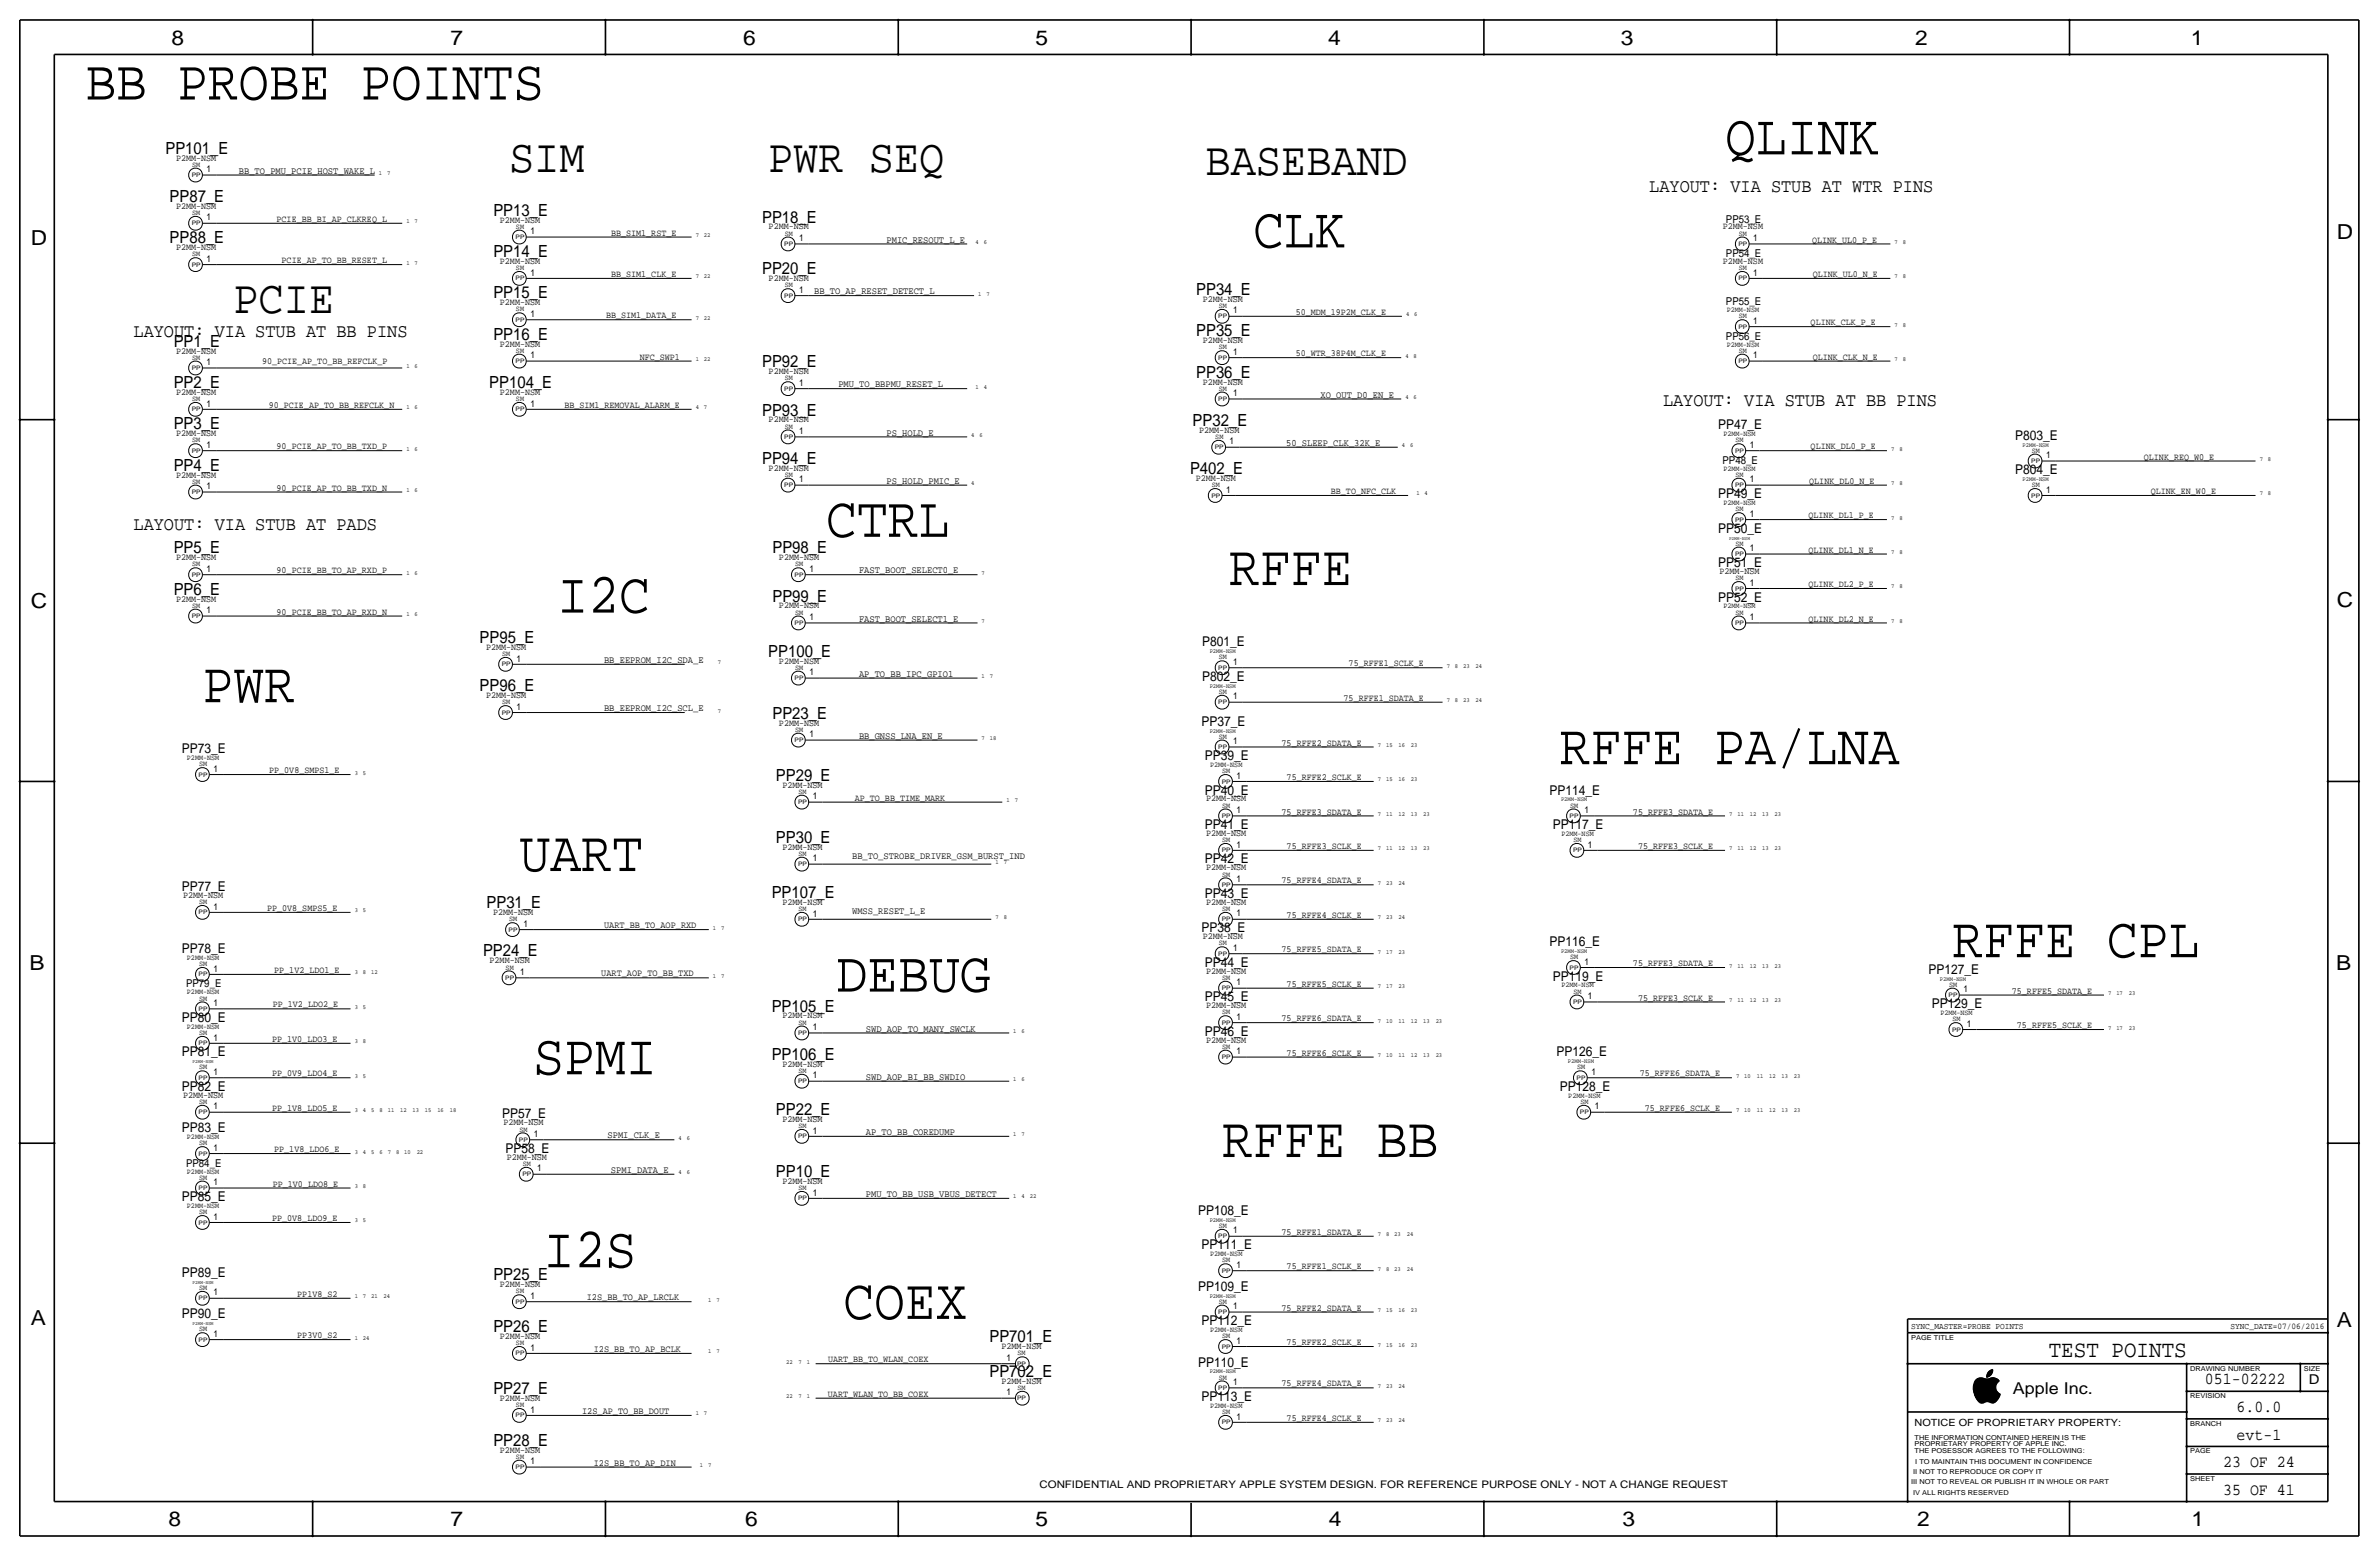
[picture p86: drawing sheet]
<svg xmlns="http://www.w3.org/2000/svg" width="877mm" height="574mm" viewBox="0 0 877 574" stroke-linecap="round" stroke-linejoin="round" font-family="sans-serif">
<defs><g id="words">
<g font-size="21.3">
<text x="636" y="56.9">QLINK</text>
<text x="462" y="91.2">CLK</text>
<text x="304.5" y="197.9">CTRL</text>
<text x="453.1" y="215.6">RFFE</text>
<text x="205.4" y="225.8">I2C</text>
<text x="74.6" y="258.8">PWR</text>
<text x="575" y="281.7">RFFE PA/LNA</text>
<text x="191.5" y="321.1">UART</text>
<text x="719.8" y="352.8">RFFE CPL</text>
<text x="308.3" y="365.5">DEBUG</text>
<text x="196.6" y="396">SPMI</text>
<text x="450.5" y="426.5">RFFE BB</text>
<text x="200.4" y="467.1">I2S</text>
<text x="310.9" y="486.1">COEX</text>
</g>
<text font-size="21.1" x="31.5" y="36.7">BB PROBE POINTS</text>
<g font-size="17.4">
<text x="187.7" y="63.2">SIM</text>
<text x="283.2" y="63.2">PWR SEQ</text>
<text x="444.4" y="64.5">BASEBAND</text>
<text x="86.1" y="115.3">PCIE</text>
</g>
<text font-size="8.6" x="755.3" y="500.1">TEST POINTS</text>
<g font-size="7.6">
<text x="63.2" y="16.5">8</text>
<text x="166.1" y="16.5">7</text>
<text x="274" y="16.5">6</text>
<text x="381.7" y="16.5">5</text>
<text x="489.7" y="16.5">4</text>
<text x="597.6" y="16.5">3</text>
<text x="706.1" y="16.5">2</text>
<text x="807.7" y="16.5">1</text>
<text x="861.5" y="88.1">D</text>
<text x="11.4" y="90.4">D</text>
<text x="11.4" y="224.3">C</text>
<text x="861.5" y="223.8">C</text>
<text x="10.8" y="357.6">B</text>
<text x="861.3" y="357.4">B</text>
<text x="11.3" y="488.4">A</text>
<text x="861.5" y="489.2">A</text>
<text x="62.2" y="562.6">8</text>
<text x="166" y="562.6">7</text>
<text x="274.8" y="562.6">6</text>
<text x="381.7" y="562.6">5</text>
<text x="489.9" y="562.6">4</text>
<text x="598.1" y="562.6">3</text>
<text x="706.8" y="562.6">2</text>
<text x="807.9" y="562.6">1</text>
</g>
<g font-size="7">
<text x="608" y="70.9">LAYOUT: VIA STUB AT WTR PINS</text>
<text x="49.2" y="124.2">LAYOUT: VIA STUB AT BB PINS</text>
<text x="613.1" y="149.6">LAYOUT: VIA STUB AT BB PINS</text>
<text x="49.2" y="195.3">LAYOUT: VIA STUB AT PADS</text>
</g>
<g font-size="6.2">
<text x="61" y="56.6">PP101_E</text>
<text x="62.5" y="74.4">PP87_E</text>
<text x="181.9" y="79.5">PP13_E</text>
<text x="280.9" y="82">PP18_E</text>
<text x="62.5" y="89.7">PP88_E</text>
<text x="181.9" y="94.7">PP14_E</text>
<text x="280.9" y="101.1">PP20_E</text>
<text x="181.9" y="110">PP15_E</text>
<text x="441" y="108.7">PP34_E</text>
<text x="181.9" y="125.2">PP16_E</text>
<text x="441" y="124">PP35_E</text>
<text x="64" y="127.8">PP1_E</text>
<text x="281" y="135.4">PP92_E</text>
<text x="64" y="143">PP2_E</text>
<text x="180.4" y="143">PP104_E</text>
<text x="441" y="139.2">PP36_E</text>
<text x="281" y="153.2">PP93_E</text>
<text x="64" y="158.2">PP3_E</text>
<text x="439.7" y="157">PP32_E</text>
<text x="64" y="173.5">PP4_E</text>
<text x="281" y="170.9">PP94_E</text>
<text x="438.7" y="174.8">P402_E</text>
<text x="64" y="204">PP5_E</text>
<text x="284.8" y="204">PP98_E</text>
<text x="64" y="219.2">PP6_E</text>
<text x="284.8" y="221.7">PP99_E</text>
<text x="176.8" y="237">PP95_E</text>
<text x="283.2" y="242.1">PP100_E</text>
<text x="176.8" y="254.8">PP96_E</text>
<text x="284.8" y="264.9">PP23_E</text>
<text x="286" y="287.8">PP29_E</text>
<text x="286" y="310.6">PP30_E</text>
<text x="179.3" y="334.8">PP31_E</text>
<text x="284.5" y="331">PP107_E</text>
<text x="178.1" y="352.6">PP24_E</text>
<text x="284.5" y="372.9">PP105_E</text>
<text x="284.5" y="390.7">PP106_E</text>
<text x="286" y="411">PP22_E</text>
<text x="286" y="433.8">PP10_E</text>
<text x="181.9" y="471.9">PP25_E</text>
<text x="181.9" y="491">PP26_E</text>
<text x="364.8" y="494.8">PP701_E</text>
<text x="364.8" y="507.5">PP702_E</text>
<text x="181.9" y="513.8">PP27_E</text>
<text x="812.9" y="510.3">051-02222</text>
<text x="824.6" y="520.4">6.0.0</text>
<text x="181.9" y="532.9">PP28_E</text>
<text x="824.6" y="530.6">evt-1</text>
<text x="819.6" y="540.8">23 OF 24</text>
<text x="819.6" y="550.9">35 OF 41</text>
</g>
<text font-size="6" x="742.1" y="513.9">Apple Inc.</text>
<g font-size="5">
<text x="633.4" y="158.2">PP47_E</text>
<text x="742.9" y="162.1">P803_E</text>
<text x="742.9" y="174.8">P804_E</text>
<text x="633.4" y="183.6">PP49_E</text>
<text x="633.4" y="196.3">PP50_E</text>
<text x="633.4" y="209">PP51_E</text>
<text x="633.4" y="221.7">PP52_E</text>
<text x="443.2" y="238.3">P801_E</text>
<text x="443.2" y="251">P802_E</text>
<text x="442.9" y="267.5">PP37_E</text>
<text x="67" y="277.6">PP73_E</text>
<text x="444.2" y="280.2">PP39_E</text>
<text x="444.2" y="292.9">PP40_E</text>
<text x="571.2" y="292.9">PP114_E</text>
<text x="444.2" y="305.6">PP41_E</text>
<text x="572.5" y="305.6">PP117_E</text>
<text x="444.2" y="318.2">PP42_E</text>
<text x="67" y="328.4">PP77_E</text>
<text x="444.2" y="330.9">PP43_E</text>
<text x="442.9" y="343.7">PP38_E</text>
<text x="67" y="351.3">PP78_E</text>
<text x="571.2" y="348.7">PP116_E</text>
<text x="444.2" y="356.4">PP44_E</text>
<text x="710.9" y="358.9">PP127_E</text>
<text x="572.5" y="361.4">PP119_E</text>
<text x="444.2" y="369.1">PP45_E</text>
<text x="712.2" y="371.6">PP129_E</text>
<text x="67" y="376.7">PP80_E</text>
<text x="444.2" y="381.8">PP46_E</text>
<text x="67" y="389.4">PP81_E</text>
<text x="573.8" y="389.4">PP126_E</text>
<text x="67" y="402.1">PP82_E</text>
<text x="575.1" y="402.1">PP128_E</text>
<text x="185.1" y="412.2">PP57_E</text>
<text x="67" y="417.3">PP83_E</text>
<text x="186.4" y="424.9">PP58_E</text>
<text x="67" y="442.7">PP85_E</text>
<text x="441.7" y="447.8">PP108_E</text>
<text x="443" y="460.5">PP111_E</text>
<text x="67" y="470.7">PP89_E</text>
<text x="441.7" y="475.8">PP109_E</text>
<text x="67" y="485.9">PP90_E</text>
<text x="443" y="488.5">PP112_E</text>
<text x="441.7" y="503.7">PP110_E</text>
<text x="851.2" y="510.3">D</text>
<text x="443" y="516.4">PP113_E</text>
</g>
<g font-size="4">
<text x="636.3" y="82">PP53_E</text>
<text x="636.3" y="94.7">PP54_E</text>
<text x="636.3" y="112.5">PP55_E</text>
<text x="636.3" y="125.2">PP56_E</text>
<text x="635" y="170.9">PP48_E</text>
<text x="68.6" y="364">PP79_E</text>
<text x="68.6" y="430">PP84_E</text>
</g>
<text font-size="3.8" x="383.2" y="548.4">CONFIDENTIAL AND PROPRIETARY APPLE SYSTEM DESIGN. FOR REFERENCE PURPOSE ONLY - NOT A CHANGE REQUEST</text>
<text font-size="3.7" x="705.8" y="525.5">NOTICE OF PROPRIETARY PROPERTY:</text>
<g font-size="3.6">
<text x="88.1" y="64">BB_TO_PMU_PCIE_HOST_WAKE_L</text>
<text x="326.8" y="89.4">PMIC_RESOUT_L_E</text>
<text x="300.2" y="108.5">BB_TO_AP_RESET_DETECT_L</text>
<text x="309.1" y="142.7">PMU_TO_BBPMU_RESET_L</text>
<text x="486.9" y="146.6">XO_OUT_D0_EN_E</text>
<text x="326.8" y="160.5">PS_HOLD_E</text>
<text x="474.2" y="164.3">50_SLEEP_CLK_32K_E</text>
<text x="326.8" y="178.3">PS_HOLD_PMIC_E</text>
<text x="316.7" y="211.3">FAST_BOOT_SELECT0_E</text>
<text x="316.7" y="229.1">FAST_BOOT_SELECT1_E</text>
<text x="222.7" y="244.3">BB_EEPROM_I2C_SDA_E</text>
<text x="316.7" y="249.4">AP_TO_BB_IPC_GPIO1</text>
<text x="222.7" y="262.1">BB_EEPROM_I2C_SCL_E</text>
<text x="316.7" y="272.3">BB_GNSS_LNA_EN_E</text>
<text x="314.1" y="316.7">BB_TO_STROBE_DRIVER_GSM_BURST_IND</text>
<text x="314.1" y="337.1">WMSS_RESET_L_E</text>
<text x="319.2" y="380.2">SWD_AOP_TO_MANY_SWCLK</text>
<text x="319.2" y="398">SWD_AOP_BI_BB_SWDIO</text>
<text x="224" y="419.6">SPMI_CLK_E</text>
<text x="319.2" y="418.3">AP_TO_BB_COREDUMP</text>
<text x="225.2" y="432.3">SPMI_DATA_E</text>
<text x="319.2" y="441.2">PMU_TO_BB_USB_VBUS_DETECT</text>
</g>
<g font-size="3.5">
<text x="64.9" y="59.2">P2MM-NSM</text>
<text x="76.1" y="63.5">1</text>
<text x="64.9" y="77">P2MM-NSM</text>
<text x="76.1" y="81.3">1</text>
<text x="102" y="81.8">PCIE_BB_BI_AP_CLKREQ_L</text>
<text x="184.3" y="82">P2MM-NSM</text>
<text x="195.5" y="86.3">1</text>
<text x="225.3" y="86.9">BB_SIM1_RST_E</text>
<text x="283.4" y="84.6">P2MM-NSM</text>
<text x="294.6" y="88.9">1</text>
<text x="635.2" y="84.6">P2MM-NSM</text>
<text x="646.4" y="88.9">1</text>
<text x="668" y="89.4">QLINK_UL0_P_E</text>
<text x="64.9" y="92.2">P2MM-NSM</text>
<text x="76.1" y="96.5">1</text>
<text x="103.8" y="97">PCIE_AP_TO_BB_RESET_L</text>
<text x="184.3" y="97.3">P2MM-NSM</text>
<text x="195.5" y="101.6">1</text>
<text x="635.2" y="97.3">P2MM-NSM</text>
<text x="646.4" y="101.6">1</text>
<text x="225.3" y="102.1">BB_SIM1_CLK_E</text>
<text x="283.4" y="103.6">P2MM-NSM</text>
<text x="294.6" y="107.9">1</text>
<text x="668.3" y="102.1">QLINK_UL0_N_E</text>
<text x="184.3" y="112.5">P2MM-NSM</text>
<text x="443.4" y="111.3">P2MM-NSM</text>
<text x="195.5" y="116.8">1</text>
<text x="223.5" y="117.3">BB_SIM1_DATA_E</text>
<text x="454.6" y="115.6">1</text>
<text x="477.7" y="116.1">50_MDM_19P2M_CLK_E</text>
<text x="646.4" y="119.4">1</text>
<text x="667.5" y="119.9">QLINK_CLK_P_E</text>
<text x="64.9" y="130.3">P2MM-NSM</text>
<text x="184.3" y="127.8">P2MM-NSM</text>
<text x="443.4" y="126.5">P2MM-NSM</text>
<text x="454.6" y="130.8">1</text>
<text x="477.7" y="131.3">50_WTR_38P4M_CLK_E</text>
<text x="76.1" y="134.6">1</text>
<text x="96.6" y="134.2">90_PCIE_AP_TO_BB_REFCLK_P</text>
<text x="195.5" y="132.1">1</text>
<text x="235.8" y="132.6">NFC_SWP1</text>
<text x="283.4" y="137.9">P2MM-NSM</text>
<text x="646.4" y="132.1">1</text>
<text x="668.3" y="132.6">QLINK_CLK_N_E</text>
<text x="294.6" y="142.2">1</text>
<text x="443.4" y="141.7">P2MM-NSM</text>
<text x="64.9" y="145.5">P2MM-NSM</text>
<text x="76.1" y="149.8">1</text>
<text x="184.3" y="145.5">P2MM-NSM</text>
<text x="195.5" y="149.9">1</text>
<text x="454.6" y="146">1</text>
<text x="99.1" y="150.4">90_PCIE_AP_TO_BB_REFCLK_N</text>
<text x="208.1" y="150.4">BB_SIM1_REMOVAL_ALARM_E</text>
<text x="283.4" y="155.7">P2MM-NSM</text>
<text x="64.9" y="160.8">P2MM-NSM</text>
<text x="294.6" y="160">1</text>
<text x="442.1" y="159.5">P2MM-NSM</text>
<text x="76.1" y="165.1">1</text>
<text x="102" y="165.6">90_PCIE_AP_TO_BB_TXD_P</text>
<text x="453.3" y="163.8">1</text>
<text x="645.1" y="165.1">1</text>
<text x="667.5" y="165.6">QLINK_DL0_P_E</text>
<text x="283.4" y="173.5">P2MM-NSM</text>
<text x="754.3" y="168.9">1</text>
<text x="790.4" y="169.4">QLINK_REQ_W0_E</text>
<text x="64.9" y="176">P2MM-NSM</text>
<text x="294.6" y="177.8">1</text>
<text x="440.9" y="177.3">P2MM-NSM</text>
<text x="645.1" y="177.8">1</text>
<text x="667" y="178.3">QLINK_DL0_N_E</text>
<text x="76.1" y="180.3">1</text>
<text x="102" y="180.8">90_PCIE_AP_TO_BB_TXD_N</text>
<text x="452.1" y="181.6">1</text>
<text x="490.7" y="182.1">BB_TO_NFC_CLK</text>
<text x="754.3" y="181.6">1</text>
<text x="792.9" y="182.1">QLINK_EN_W0_E</text>
<text x="645.1" y="190.5">1</text>
<text x="666.8" y="191">QLINK_DL1_P_E</text>
<text x="645.1" y="203.2">1</text>
<text x="666.8" y="203.7">QLINK_DL1_N_E</text>
<text x="64.9" y="206.5">P2MM-NSM</text>
<text x="287.2" y="206.5">P2MM-NSM</text>
<text x="76.1" y="210.8">1</text>
<text x="102" y="211.3">90_PCIE_BB_TO_AP_RXD_P</text>
<text x="298.4" y="210.8">1</text>
<text x="633.9" y="211.6">P2MM-NSM</text>
<text x="645.1" y="215.9">1</text>
<text x="64.9" y="221.7">P2MM-NSM</text>
<text x="666.8" y="216.4">QLINK_DL2_P_E</text>
<text x="76.1" y="226">1</text>
<text x="102" y="226.6">90_PCIE_BB_TO_AP_RXD_N</text>
<text x="287.2" y="224.3">P2MM-NSM</text>
<text x="298.4" y="228.6">1</text>
<text x="645.1" y="228.6">1</text>
<text x="666.8" y="229.1">QLINK_DL2_N_E</text>
<text x="179.2" y="239.5">P2MM-NSM</text>
<text x="190.4" y="243.8">1</text>
<text x="287.2" y="244.6">P2MM-NSM</text>
<text x="454.6" y="245.1">1</text>
<text x="497.2" y="245.6">75_RFFE1_SCLK_E</text>
<text x="298.4" y="248.9">1</text>
<text x="179.2" y="257.3">P2MM-NSM</text>
<text x="454.6" y="257.8">1</text>
<text x="190.4" y="261.6">1</text>
<text x="495.4" y="258.3">75_RFFE1_SDATA_E</text>
<text x="287.2" y="267.5">P2MM-NSM</text>
<text x="298.4" y="271.8">1</text>
<text x="454.6" y="274.3">1</text>
<text x="472.5" y="274.8">75_RFFE2_SDATA_E</text>
<text x="78.7" y="284.5">1</text>
<text x="99.3" y="285">PP_0V8_SMPS1_E</text>
<text x="455.9" y="287">1</text>
<text x="474.3" y="287.5">75_RFFE2_SCLK_E</text>
<text x="288.5" y="290.3">P2MM-NSM</text>
<text x="299.7" y="294.6">1</text>
<text x="315.2" y="295.1">AP_TO_BB_TIME_MARK</text>
<text x="444.7" y="295.4">P2MM-NSM</text>
<text x="455.9" y="299.7">1</text>
<text x="584.1" y="299.7">1</text>
<text x="472.5" y="300.2">75_RFFE3_SDATA_E</text>
<text x="602" y="300.2">75_RFFE3_SDATA_E</text>
<text x="444.7" y="308.1">P2MM-NSM</text>
<text x="288.5" y="313.2">P2MM-NSM</text>
<text x="299.7" y="317.5">1</text>
<text x="455.9" y="312.4">1</text>
<text x="474.3" y="312.9">75_RFFE3_SCLK_E</text>
<text x="585.4" y="312.4">1</text>
<text x="603.9" y="312.9">75_RFFE3_SCLK_E</text>
<text x="444.7" y="320.8">P2MM-NSM</text>
<text x="455.9" y="325.1">1</text>
<text x="472.5" y="325.6">75_RFFE4_SDATA_E</text>
<text x="67.5" y="331">P2MM-NSM</text>
<text x="78.7" y="335.3">1</text>
<text x="98.5" y="335.8">PP_0V8_SMPS5_E</text>
<text x="288.5" y="333.5">P2MM-NSM</text>
<text x="444.7" y="333.5">P2MM-NSM</text>
<text x="181.8" y="337.3">P2MM-NSM</text>
<text x="193" y="341.6">1</text>
<text x="299.7" y="337.8">1</text>
<text x="455.9" y="337.8">1</text>
<text x="474.3" y="338.3">75_RFFE4_SCLK_E</text>
<text x="222.7" y="342.1">UART_BB_TO_AOP_RXD</text>
<text x="443.4" y="346.2">P2MM-NSM</text>
<text x="454.6" y="350.5">1</text>
<text x="472.5" y="351">75_RFFE5_SDATA_E</text>
<text x="78.7" y="358.1">1</text>
<text x="101.1" y="358.6">PP_1V2_LDO1_E</text>
<text x="180.5" y="355.1">P2MM-NSM</text>
<text x="191.7" y="359.4">1</text>
<text x="221.7" y="359.9">UART_AOP_TO_BB_TXD</text>
<text x="444.7" y="358.9">P2MM-NSM</text>
<text x="584.1" y="355.6">1</text>
<text x="602" y="356.1">75_RFFE3_SDATA_E</text>
<text x="455.9" y="363.2">1</text>
<text x="474.3" y="363.7">75_RFFE5_SCLK_E</text>
<text x="723.8" y="365.8">1</text>
<text x="78.7" y="370.8">1</text>
<text x="100.6" y="371.3">PP_1V2_LDO2_E</text>
<text x="444.7" y="371.6">P2MM-NSM</text>
<text x="585.4" y="368.3">1</text>
<text x="603.9" y="368.8">75_RFFE3_SCLK_E</text>
<text x="741.7" y="366.3">75_RFFE5_SDATA_E</text>
<text x="288.5" y="375.4">P2MM-NSM</text>
<text x="455.9" y="375.9">1</text>
<text x="472.5" y="376.4">75_RFFE6_SDATA_E</text>
<text x="78.7" y="383.5">1</text>
<text x="299.7" y="379.7">1</text>
<text x="725.1" y="378.5">1</text>
<text x="743.6" y="379">75_RFFE5_SCLK_E</text>
<text x="100.3" y="384">PP_1V0_LDO3_E</text>
<text x="444.7" y="384.3">P2MM-NSM</text>
<text x="455.9" y="388.6">1</text>
<text x="474.3" y="389.1">75_RFFE6_SCLK_E</text>
<text x="288.5" y="393.2">P2MM-NSM</text>
<text x="78.7" y="396.2">1</text>
<text x="100.3" y="396.7">PP_0V9_LDO4_E</text>
<text x="299.7" y="397.5">1</text>
<text x="586.7" y="396.2">1</text>
<text x="604.6" y="396.7">75_RFFE6_SDATA_E</text>
<text x="67.5" y="404.6">P2MM-NSM</text>
<text x="78.7" y="408.9">1</text>
<text x="100.3" y="409.4">PP_1V8_LDO5_E</text>
<text x="288.5" y="413.5">P2MM-NSM</text>
<text x="588" y="408.9">1</text>
<text x="606.4" y="409.4">75_RFFE6_SCLK_E</text>
<text x="185.6" y="414.8">P2MM-NSM</text>
<text x="196.8" y="419.1">1</text>
<text x="299.7" y="417.8">1</text>
<text x="78.7" y="424.2">1</text>
<text x="101.1" y="424.7">PP_1V8_LDO6_E</text>
<text x="186.9" y="427.5">P2MM-NSM</text>
<text x="198.1" y="431.8">1</text>
<text x="78.7" y="436.9">1</text>
<text x="100.6" y="437.4">PP_1V0_LDO8_E</text>
<text x="288.5" y="436.4">P2MM-NSM</text>
<text x="299.7" y="440.7">1</text>
<text x="78.7" y="449.6">1</text>
<text x="100.3" y="450.1">PP_0V8_LDO9_E</text>
<text x="454.6" y="454.7">1</text>
<text x="472.5" y="455.2">75_RFFE1_SDATA_E</text>
<text x="455.9" y="467.4">1</text>
<text x="474.3" y="467.9">75_RFFE1_SCLK_E</text>
<text x="78.7" y="477.5">1</text>
<text x="109.6" y="478">PP1V8_S2</text>
<text x="184.3" y="474.5">P2MM-NSM</text>
<text x="195.5" y="478.8">1</text>
<text x="216.4" y="479.3">I2S_BB_TO_AP_LRCLK</text>
<text x="454.6" y="482.6">1</text>
<text x="472.5" y="483.1">75_RFFE2_SDATA_E</text>
<text x="78.7" y="492.8">1</text>
<text x="109.6" y="493.3">PP3V0_S2</text>
<text x="184.3" y="493.5">P2MM-NSM</text>
<text x="195.5" y="497.8">1</text>
<text x="369.2" y="497.3">P2MM-NSM</text>
<text x="455.9" y="495.3">1</text>
<text x="474.3" y="495.8">75_RFFE2_SCLK_E</text>
<text x="218.9" y="498.3">I2S_BB_TO_AP_BCLK</text>
<text x="305.3" y="502.2">UART_BB_TO_WLAN_COEX</text>
<text x="371.1" y="501.6">1</text>
<text x="305.2" y="514.8">UART_WLAN_TO_BB_COEX</text>
<text x="369.2" y="510">P2MM-NSM</text>
<text x="371.1" y="514.3">1</text>
<text x="454.6" y="510.5">1</text>
<text x="472.5" y="511">75_RFFE4_SDATA_E</text>
<text x="184.3" y="516.4">P2MM-NSM</text>
<text x="195.5" y="520.7">1</text>
<text x="214.6" y="521.1">I2S_AP_TO_BB_DOUT</text>
<text x="455.9" y="523.2">1</text>
<text x="474.3" y="523.7">75_RFFE4_SCLK_E</text>
<text x="184.3" y="535.4">P2MM-NSM</text>
<text x="195.5" y="539.7">1</text>
<text x="218.9" y="540.3">I2S_BB_TO_AP_DIN</text>
</g>
<g font-size="3.2">
<text x="704.5" y="490">SYNC_MASTER=PROBE POINTS</text>
<text x="822.3" y="490">SYNC_DATE=07/06/2016</text>
</g>
<g font-size="2.8">
<text x="70.9" y="61.5">SM</text>
<text x="70.9" y="79.2">SM</text>
<text x="190.2" y="84.3">SM</text>
<text x="289.3" y="86.9">SM</text>
<text x="641.1" y="86.9">SM</text>
<text x="70.9" y="94.5">SM</text>
<text x="190.2" y="99.6">SM</text>
<text x="641.1" y="99.6">SM</text>
<text x="289.3" y="105.9">SM</text>
<text x="449.3" y="113.5">SM</text>
<text x="190.2" y="114.8">SM</text>
<text x="636.6" y="115.1">P2MM-NSM</text>
<text x="641.1" y="117.3">SM</text>
<text x="190.2" y="130">SM</text>
<text x="449.3" y="128.8">SM</text>
<text x="636.6" y="127.8">P2MM-NSM</text>
<text x="641.1" y="130">SM</text>
<text x="70.9" y="132.6">SM</text>
<text x="289.3" y="140.2">SM</text>
<text x="70.9" y="147.8">SM</text>
<text x="190.2" y="147.8">SM</text>
<text x="449.3" y="144">SM</text>
<text x="289.3" y="158">SM</text>
<text x="448" y="161.8">SM</text>
<text x="635.3" y="160.8">P2MM-NSM</text>
<text x="70.9" y="163.1">SM</text>
<text x="639.8" y="163.1">SM</text>
<text x="749" y="166.9">SM</text>
<text x="635.3" y="173.5">P2MM-NSM</text>
<text x="70.9" y="178.3">SM</text>
<text x="289.3" y="175.8">SM</text>
<text x="446.8" y="179.6">SM</text>
<text x="639.8" y="175.8">SM</text>
<text x="749" y="179.6">SM</text>
<text x="635.3" y="186.2">P2MM-NSM</text>
<text x="639.8" y="188.5">SM</text>
<text x="639.8" y="201.2">SM</text>
<text x="70.9" y="208.8">SM</text>
<text x="293.1" y="208.8">SM</text>
<text x="639.8" y="213.9">SM</text>
<text x="70.9" y="224">SM</text>
<text x="293.1" y="226.6">SM</text>
<text x="635.3" y="224.3">P2MM-NSM</text>
<text x="639.8" y="226.6">SM</text>
<text x="185.2" y="241.8">SM</text>
<text x="449.3" y="243.1">SM</text>
<text x="293.1" y="246.9">SM</text>
<text x="449.3" y="255.8">SM</text>
<text x="185.2" y="259.6">SM</text>
<text x="293.1" y="269.7">SM</text>
<text x="449.3" y="272.3">SM</text>
<text x="68.9" y="280.2">P2MM-NSM</text>
<text x="73.4" y="282.4">SM</text>
<text x="446.1" y="282.7">P2MM-NSM</text>
<text x="450.6" y="285">SM</text>
<text x="294.4" y="292.6">SM</text>
<text x="450.6" y="297.7">SM</text>
<text x="578.9" y="297.7">SM</text>
<text x="450.6" y="310.4">SM</text>
<text x="575.7" y="308.1">P2MM-NSM</text>
<text x="580.1" y="310.4">SM</text>
<text x="294.4" y="315.5">SM</text>
<text x="450.6" y="323.1">SM</text>
<text x="73.4" y="333.2">SM</text>
<text x="294.4" y="335.8">SM</text>
<text x="450.6" y="335.8">SM</text>
<text x="187.7" y="339.6">SM</text>
<text x="68.9" y="353.8">P2MM-NSM</text>
<text x="449.3" y="348.5">SM</text>
<text x="578.8" y="353.6">SM</text>
<text x="73.4" y="356.1">SM</text>
<text x="186.4" y="357.4">SM</text>
<text x="450.6" y="361.2">SM</text>
<text x="575.7" y="364">P2MM-NSM</text>
<text x="718.6" y="363.7">SM</text>
<text x="68.9" y="366.5">P2MM-NSM</text>
<text x="73.4" y="368.8">SM</text>
<text x="580.1" y="366.3">SM</text>
<text x="294.4" y="377.7">SM</text>
<text x="450.6" y="373.9">SM</text>
<text x="715.4" y="374.1">P2MM-NSM</text>
<text x="719.8" y="376.4">SM</text>
<text x="68.9" y="379.2">P2MM-NSM</text>
<text x="73.4" y="381.5">SM</text>
<text x="450.6" y="386.6">SM</text>
<text x="73.4" y="394.2">SM</text>
<text x="294.4" y="395.5">SM</text>
<text x="581.4" y="394.2">SM</text>
<text x="73.4" y="406.9">SM</text>
<text x="578.2" y="404.6">P2MM-NSM</text>
<text x="582.7" y="406.9">SM</text>
<text x="68.9" y="419.9">P2MM-NSM</text>
<text x="191.5" y="417.1">SM</text>
<text x="294.4" y="415.8">SM</text>
<text x="73.4" y="422.1">SM</text>
<text x="192.8" y="429.8">SM</text>
<text x="68.9" y="432.6">P2MM-NSM</text>
<text x="73.4" y="434.8">SM</text>
<text x="294.4" y="438.7">SM</text>
<text x="68.9" y="445.3">P2MM-NSM</text>
<text x="73.4" y="447.5">SM</text>
<text x="449.3" y="452.6">SM</text>
<text x="446.1" y="463">P2MM-NSM</text>
<text x="450.6" y="465.3">SM</text>
<text x="73.4" y="475.5">SM</text>
<text x="190.2" y="476.8">SM</text>
<text x="449.3" y="480.6">SM</text>
<text x="73.4" y="490.7">SM</text>
<text x="446.1" y="491">P2MM-NSM</text>
<text x="190.2" y="495.8">SM</text>
<text x="450.6" y="493.3">SM</text>
<text x="375.1" y="499.6">SM</text>
<text x="449.3" y="508.5">SM</text>
<text x="375.1" y="512.3">SM</text>
<text x="190.2" y="518.7">SM</text>
<text x="446.1" y="518.9">P2MM-NSM</text>
<text x="450.6" y="521.2">SM</text>
<text x="190.2" y="537.7">SM</text>
</g>
<g font-size="2.5">
<text x="704.5" y="493.8">PAGE TITLE</text>
<text x="807.4" y="505.2">DRAWING NUMBER</text>
<text x="849.3" y="505.2">SIZE</text>
<text x="807.4" y="515.4">REVISION</text>
<text x="807.4" y="525.5">BRANCH</text>
<text x="705.8" y="533.1">PROPRIETARY PROPERTY OF APPLE INC.</text>
<text x="705.8" y="530.6">THE INFORMATION CONTAINED HEREIN IS THE</text>
<text x="705.8" y="535.7">THE POSESSOR AGREES TO THE FOLLOWING:</text>
<text x="706.1" y="539.5">I TO MAINTAIN THIS DOCUMENT IN CONFIDENCE</text>
<text x="807.4" y="535.7">PAGE</text>
<text x="705.3" y="543.3">II NOT TO REPRODUCE OR COPY IT</text>
<text x="807.4" y="545.8">SHEET</text>
<text x="704.5" y="547.1">III NOT TO REVEAL OR PUBLISH IT IN WHOLE OR PART</text>
<text x="705.3" y="550.9">IV ALL RIGHTS RESERVED</text>
</g>
<g font-size="2.3">
<text x="70.7" y="65.3">PP</text>
<text x="139.6" y="64.5">1</text>
<text x="142.7" y="64.5">7</text>
<text x="70.7" y="83.1">PP</text>
<text x="149.8" y="82.3">1</text>
<text x="152.9" y="82.3">7</text>
<text x="190.1" y="88.1">PP</text>
<text x="256.5" y="87.4">7</text>
<text x="259.5" y="87.4">22</text>
<text x="359.6" y="89.9">4</text>
<text x="362.7" y="89.9">6</text>
<text x="698.4" y="89.9">7</text>
<text x="701.5" y="89.9">8</text>
<text x="289.1" y="90.7">PP</text>
<text x="640.9" y="90.7">PP</text>
<text x="70.7" y="98.3">PP</text>
<text x="149.8" y="97.5">1</text>
<text x="152.9" y="97.5">7</text>
<text x="190.1" y="103.4">PP</text>
<text x="256.5" y="102.6">7</text>
<text x="259.5" y="102.6">22</text>
<text x="640.9" y="103.4">PP</text>
<text x="698.4" y="102.6">7</text>
<text x="701.5" y="102.6">8</text>
<text x="289.1" y="109.7">PP</text>
<text x="360.6" y="109">1</text>
<text x="363.7" y="109">7</text>
<text x="190.1" y="118.6">PP</text>
<text x="256.5" y="117.9">7</text>
<text x="259.5" y="117.9">22</text>
<text x="449.1" y="117.3">PP</text>
<text x="518.4" y="116.6">4</text>
<text x="521.4" y="116.6">6</text>
<text x="640.9" y="121.2">PP</text>
<text x="698.4" y="120.4">7</text>
<text x="701.5" y="120.4">8</text>
<text x="518.1" y="131.8">4</text>
<text x="521.2" y="131.8">8</text>
<text x="70.7" y="136.4">PP</text>
<text x="149.8" y="135.6">1</text>
<text x="152.9" y="135.6">6</text>
<text x="190.1" y="133.9">PP</text>
<text x="256.5" y="133.1">1</text>
<text x="259.5" y="133.1">22</text>
<text x="449.1" y="132.6">PP</text>
<text x="640.9" y="133.9">PP</text>
<text x="698.4" y="133.1">7</text>
<text x="701.5" y="133.1">8</text>
<text x="359.6" y="143.3">1</text>
<text x="362.7" y="143.3">4</text>
<text x="289.1" y="144">PP</text>
<text x="449.1" y="147.8">PP</text>
<text x="518.1" y="147.1">4</text>
<text x="521.2" y="147.1">6</text>
<text x="70.7" y="151.6">PP</text>
<text x="149.8" y="150.9">1</text>
<text x="152.9" y="150.9">6</text>
<text x="190.1" y="151.6">PP</text>
<text x="256.5" y="150.9">4</text>
<text x="259.5" y="150.9">7</text>
<text x="289.1" y="161.8">PP</text>
<text x="358.1" y="161">4</text>
<text x="361.1" y="161">6</text>
<text x="70.7" y="166.9">PP</text>
<text x="149.8" y="166.1">1</text>
<text x="152.9" y="166.1">6</text>
<text x="447.9" y="165.6">PP</text>
<text x="516.8" y="164.8">4</text>
<text x="519.9" y="164.8">6</text>
<text x="639.6" y="166.9">PP</text>
<text x="697.2" y="166.1">7</text>
<text x="700.2" y="166.1">8</text>
<text x="745.7" y="164.6">P2MM-NSM</text>
<text x="748.9" y="170.7">PP</text>
<text x="833.1" y="169.9">7</text>
<text x="836.1" y="169.9">8</text>
<text x="289.1" y="179.6">PP</text>
<text x="358.1" y="178.8">4</text>
<text x="639.6" y="179.6">PP</text>
<text x="697.2" y="178.8">7</text>
<text x="700.2" y="178.8">8</text>
<text x="745.7" y="177.3">P2MM-NSM</text>
<text x="70.7" y="182.1">PP</text>
<text x="149.8" y="181.4">1</text>
<text x="152.9" y="181.4">6</text>
<text x="446.6" y="183.4">PP</text>
<text x="522.2" y="182.6">1</text>
<text x="525.2" y="182.6">4</text>
<text x="748.9" y="183.4">PP</text>
<text x="833.1" y="182.6">7</text>
<text x="836.1" y="182.6">8</text>
<text x="697.2" y="191.5">7</text>
<text x="700.2" y="191.5">8</text>
<text x="639.6" y="192.3">PP</text>
<text x="639.6" y="205">PP</text>
<text x="697.2" y="204.2">7</text>
<text x="700.2" y="204.2">8</text>
<text x="70.7" y="212.6">PP</text>
<text x="149.8" y="211.8">1</text>
<text x="152.9" y="211.8">6</text>
<text x="292.9" y="212.6">PP</text>
<text x="361.9" y="211.8">7</text>
<text x="639.6" y="217.7">PP</text>
<text x="697.2" y="216.9">7</text>
<text x="700.2" y="216.9">8</text>
<text x="70.7" y="227.8">PP</text>
<text x="149.8" y="227.1">1</text>
<text x="152.9" y="227.1">6</text>
<text x="292.9" y="230.4">PP</text>
<text x="361.9" y="229.6">7</text>
<text x="639.6" y="230.4">PP</text>
<text x="697.2" y="229.6">7</text>
<text x="700.2" y="229.6">8</text>
<text x="185" y="245.6">PP</text>
<text x="264.6" y="244.9">7</text>
<text x="446" y="240.8">P2MM-NSM</text>
<text x="292.9" y="250.7">PP</text>
<text x="361.9" y="249.9">1</text>
<text x="364.9" y="249.9">7</text>
<text x="449.1" y="246.9">PP</text>
<text x="533.3" y="246.1">7</text>
<text x="536.4" y="246.1">8</text>
<text x="539.4" y="246.1">23</text>
<text x="544" y="246.1">24</text>
<text x="446" y="253.5">P2MM-NSM</text>
<text x="185" y="263.4">PP</text>
<text x="264.6" y="262.6">7</text>
<text x="449.1" y="259.6">PP</text>
<text x="533.3" y="258.8">7</text>
<text x="536.4" y="258.8">8</text>
<text x="539.4" y="258.8">23</text>
<text x="544" y="258.8">24</text>
<text x="292.9" y="273.6">PP</text>
<text x="361.9" y="272.8">7</text>
<text x="364.9" y="272.8">18</text>
<text x="446" y="270">P2MM-NSM</text>
<text x="507.9" y="275.3">7</text>
<text x="511" y="275.3">15</text>
<text x="515.6" y="275.3">16</text>
<text x="520.1" y="275.3">23</text>
<text x="449.1" y="276.1">PP</text>
<text x="73.2" y="286.3">PP</text>
<text x="130.8" y="285.5">3</text>
<text x="133.8" y="285.5">5</text>
<text x="450.4" y="288.8">PP</text>
<text x="507.9" y="288">7</text>
<text x="511" y="288">15</text>
<text x="515.6" y="288">16</text>
<text x="520.1" y="288">23</text>
<text x="294.2" y="296.4">PP</text>
<text x="371" y="295.7">1</text>
<text x="374.1" y="295.7">7</text>
<text x="575.5" y="295.4">P2MM-NSM</text>
<text x="450.4" y="301.5">PP</text>
<text x="507.9" y="300.7">7</text>
<text x="511" y="300.7">11</text>
<text x="515.6" y="300.7">12</text>
<text x="520.1" y="300.7">13</text>
<text x="524.7" y="300.7">23</text>
<text x="578.7" y="301.5">PP</text>
<text x="637.5" y="300.7">7</text>
<text x="640.5" y="300.7">11</text>
<text x="645.1" y="300.7">12</text>
<text x="649.7" y="300.7">13</text>
<text x="654.3" y="300.7">23</text>
<text x="450.4" y="314.2">PP</text>
<text x="507.9" y="313.4">7</text>
<text x="511" y="313.4">11</text>
<text x="515.6" y="313.4">12</text>
<text x="520.1" y="313.4">13</text>
<text x="524.7" y="313.4">23</text>
<text x="580" y="314.2">PP</text>
<text x="637.5" y="313.4">7</text>
<text x="640.5" y="313.4">11</text>
<text x="645.1" y="313.4">12</text>
<text x="649.7" y="313.4">13</text>
<text x="654.3" y="313.4">23</text>
<text x="294.2" y="319.3">PP</text>
<text x="367" y="318.5">1</text>
<text x="370" y="318.5">7</text>
<text x="450.4" y="326.9">PP</text>
<text x="507.9" y="326.1">7</text>
<text x="511" y="326.1">23</text>
<text x="515.6" y="326.1">24</text>
<text x="73.2" y="337.1">PP</text>
<text x="130.8" y="336.3">3</text>
<text x="133.8" y="336.3">5</text>
<text x="294.2" y="339.6">PP</text>
<text x="367" y="338.8">7</text>
<text x="370" y="338.8">8</text>
<text x="450.4" y="339.6">PP</text>
<text x="507.9" y="338.8">7</text>
<text x="511" y="338.8">23</text>
<text x="515.6" y="338.8">24</text>
<text x="187.5" y="343.4">PP</text>
<text x="262.8" y="342.6">1</text>
<text x="265.9" y="342.6">7</text>
<text x="449.1" y="352.3">PP</text>
<text x="507.9" y="351.5">7</text>
<text x="511" y="351.5">17</text>
<text x="515.6" y="351.5">23</text>
<text x="575.5" y="351.3">P2MM-NSM</text>
<text x="73.2" y="359.9">PP</text>
<text x="130.8" y="359.2">3</text>
<text x="133.8" y="359.2">8</text>
<text x="136.9" y="359.2">12</text>
<text x="578.7" y="357.4">PP</text>
<text x="637.5" y="356.6">7</text>
<text x="640.5" y="356.6">11</text>
<text x="645.1" y="356.6">12</text>
<text x="649.7" y="356.6">13</text>
<text x="654.3" y="356.6">23</text>
<text x="186.3" y="361.2">PP</text>
<text x="262.8" y="360.4">1</text>
<text x="265.9" y="360.4">7</text>
<text x="450.4" y="365">PP</text>
<text x="507.9" y="364.2">7</text>
<text x="511" y="364.2">17</text>
<text x="515.6" y="364.2">23</text>
<text x="715.2" y="361.4">P2MM-NSM</text>
<text x="130.8" y="371.9">3</text>
<text x="133.8" y="371.9">5</text>
<text x="580" y="370.1">PP</text>
<text x="637.5" y="369.3">7</text>
<text x="640.5" y="369.3">11</text>
<text x="645.1" y="369.3">12</text>
<text x="649.7" y="369.3">13</text>
<text x="654.3" y="369.3">23</text>
<text x="718.4" y="367.5">PP</text>
<text x="777.2" y="366.8">7</text>
<text x="780.2" y="366.8">17</text>
<text x="784.8" y="366.8">23</text>
<text x="73.2" y="372.6">PP</text>
<text x="450.4" y="377.7">PP</text>
<text x="507.9" y="376.9">7</text>
<text x="511" y="376.9">10</text>
<text x="515.6" y="376.9">11</text>
<text x="520.1" y="376.9">12</text>
<text x="524.7" y="376.9">13</text>
<text x="529.3" y="376.9">23</text>
<text x="294.2" y="381.5">PP</text>
<text x="373.6" y="380.7">1</text>
<text x="376.6" y="380.7">6</text>
<text x="719.7" y="380.2">PP</text>
<text x="777.2" y="379.5">7</text>
<text x="780.2" y="379.5">17</text>
<text x="784.8" y="379.5">23</text>
<text x="73.2" y="385.3">PP</text>
<text x="130.8" y="384.6">3</text>
<text x="133.8" y="384.6">8</text>
<text x="507.9" y="389.6">7</text>
<text x="511" y="389.6">10</text>
<text x="515.6" y="389.6">11</text>
<text x="520.1" y="389.6">12</text>
<text x="524.7" y="389.6">13</text>
<text x="529.3" y="389.6">23</text>
<text x="450.4" y="390.4">PP</text>
<text x="578.1" y="391.9">P2MM-NSM</text>
<text x="73.2" y="398">PP</text>
<text x="130.8" y="397.3">3</text>
<text x="133.8" y="397.3">5</text>
<text x="294.2" y="399.3">PP</text>
<text x="373.6" y="398.5">1</text>
<text x="376.6" y="398.5">6</text>
<text x="581.2" y="398">PP</text>
<text x="640" y="397.3">7</text>
<text x="643.1" y="397.3">10</text>
<text x="647.6" y="397.3">11</text>
<text x="652.2" y="397.3">12</text>
<text x="656.8" y="397.3">13</text>
<text x="661.4" y="397.3">23</text>
<text x="73.2" y="410.7">PP</text>
<text x="130.8" y="410">3</text>
<text x="133.8" y="410">4</text>
<text x="136.9" y="410">5</text>
<text x="139.9" y="410">8</text>
<text x="142.9" y="410">11</text>
<text x="147.5" y="410">12</text>
<text x="152.1" y="410">13</text>
<text x="156.7" y="410">15</text>
<text x="161.2" y="410">16</text>
<text x="165.8" y="410">18</text>
<text x="582.5" y="410.7">PP</text>
<text x="640" y="410">7</text>
<text x="643.1" y="410">10</text>
<text x="647.6" y="410">11</text>
<text x="652.2" y="410">12</text>
<text x="656.8" y="410">13</text>
<text x="661.4" y="410">23</text>
<text x="294.2" y="419.6">PP</text>
<text x="373.6" y="418.8">1</text>
<text x="376.6" y="418.8">7</text>
<text x="73.2" y="426">PP</text>
<text x="130.8" y="425.2">3</text>
<text x="133.8" y="425.2">4</text>
<text x="136.9" y="425.2">5</text>
<text x="139.9" y="425.2">6</text>
<text x="142.9" y="425.2">7</text>
<text x="146" y="425.2">8</text>
<text x="149" y="425.2">10</text>
<text x="153.6" y="425.2">22</text>
<text x="191.3" y="420.9">PP</text>
<text x="250.1" y="420.1">4</text>
<text x="253.2" y="420.1">6</text>
<text x="130.8" y="437.9">3</text>
<text x="133.8" y="437.9">8</text>
<text x="192.6" y="433.6">PP</text>
<text x="250.1" y="432.8">4</text>
<text x="253.2" y="432.8">6</text>
<text x="73.2" y="438.7">PP</text>
<text x="294.2" y="442.5">PP</text>
<text x="373.6" y="441.7">1</text>
<text x="376.6" y="441.7">4</text>
<text x="379.7" y="441.7">22</text>
<text x="73.2" y="451.4">PP</text>
<text x="130.8" y="450.6">3</text>
<text x="133.8" y="450.6">5</text>
<text x="446" y="450.3">P2MM-NSM</text>
<text x="507.9" y="455.7">7</text>
<text x="511" y="455.7">8</text>
<text x="514" y="455.7">23</text>
<text x="518.6" y="455.7">24</text>
<text x="449.1" y="456.4">PP</text>
<text x="450.4" y="469.1">PP</text>
<text x="507.9" y="468.4">7</text>
<text x="511" y="468.4">8</text>
<text x="514" y="468.4">23</text>
<text x="518.6" y="468.4">24</text>
<text x="73.2" y="479.3">PP</text>
<text x="130.8" y="478.5">1</text>
<text x="133.8" y="478.5">7</text>
<text x="136.9" y="478.5">21</text>
<text x="141.4" y="478.5">24</text>
<text x="261.1" y="479.8">1</text>
<text x="264.1" y="479.8">7</text>
<text x="446" y="478.3">P2MM-NSM</text>
<text x="190.1" y="480.6">PP</text>
<text x="449.1" y="484.4">PP</text>
<text x="507.9" y="483.6">7</text>
<text x="511" y="483.6">15</text>
<text x="515.6" y="483.6">16</text>
<text x="520.1" y="483.6">23</text>
<text x="73.2" y="494.5">PP</text>
<text x="130.8" y="493.8">1</text>
<text x="133.8" y="493.8">24</text>
<text x="450.4" y="497.1">PP</text>
<text x="507.9" y="496.3">7</text>
<text x="511" y="496.3">15</text>
<text x="515.6" y="496.3">16</text>
<text x="520.1" y="496.3">23</text>
<text x="190.1" y="499.6">PP</text>
<text x="261.1" y="498.9">1</text>
<text x="264.1" y="498.9">7</text>
<text x="289.8" y="502.7">22</text>
<text x="294.4" y="502.7">7</text>
<text x="297.4" y="502.7">1</text>
<text x="375" y="503.4">PP</text>
<text x="446" y="506.2">P2MM-NSM</text>
<text x="289.8" y="515.4">22</text>
<text x="294.4" y="515.4">7</text>
<text x="297.4" y="515.4">1</text>
<text x="449.1" y="512.3">PP</text>
<text x="507.9" y="511.6">7</text>
<text x="511" y="511.6">23</text>
<text x="515.6" y="511.6">24</text>
<text x="256.5" y="521.7">1</text>
<text x="259.5" y="521.7">7</text>
<text x="375" y="516.1">PP</text>
<text x="190.1" y="522.5">PP</text>
<text x="450.4" y="525">PP</text>
<text x="507.9" y="524.3">7</text>
<text x="511" y="524.3">23</text>
<text x="515.6" y="524.3">24</text>
<text x="190.1" y="541.5">PP</text>
<text x="258" y="540.8">1</text>
<text x="261.1" y="540.8">7</text>
</g>
<g font-size="1.8">
<text x="637.4" y="198.9">P2MM-NSM</text>
<text x="71" y="391.9">P2MM-NSM</text>
<text x="71" y="473.2">P2MM-NSM</text>
<text x="71" y="488.4">P2MM-NSM</text>
</g>
</g></defs>
<g fill="none" stroke="#000" stroke-width=".37">
<path d="M74.6 64.5h5.1zM79.7 64.5h58.4zM74.6 97.5h5.1zM74.6 82.3h5.1zM79.7 82.3h68.6zM79.7 97.5h68.6zM194 87.4h5.1zM199.1 87.4h55.9zM293.1 89.9h5zM298.1 89.9h58.5zM644.9 89.9h5zM649.9 89.9h47z"/>
<path d="M194 117.9h5.1zM194 102.6h5.1zM199.1 117.9h55.9zM199.1 102.6h55.9zM293.1 109h5zM298.1 109h61zM453.1 116.6h5.1zM458.2 116.6h58.6zM644.9 102.6h5zM649.9 102.6h47zM74.6 135.6h5.1zM79.7 135.6h68.6z"/>
<path d="M194 133.1h5.1zM199.1 133.1h55.9zM453.1 131.8h5.1zM458.2 131.8h58.4zM644.9 120.4h5zM644.9 133.1h5zM649.9 133.1h47zM649.9 120.4h47zM74.6 150.9h5.1zM79.7 150.9h68.6zM194 150.9h5.1zM199.1 150.9h55.9z"/>
<path d="M293.1 143.3h5zM298.1 143.3h58.5zM453.1 147.1h5.1zM458.2 147.1h58.4zM74.6 166.1h5.1zM79.7 166.1h68.6zM293.1 161h5zM293.1 178.8h5zM298.1 178.8h58.5zM298.1 161h58.5zM451.8 164.8h5.1zM456.9 164.8h58.4z"/>
<path d="M643.6 166.1h5.1zM643.6 178.8h5.1zM648.7 166.1h47zM648.7 178.8h47zM752.8 169.9h5.1zM757.9 169.9h73.6zM74.6 181.4h5.1zM79.7 181.4h68.6zM450.5 182.6h5.1zM455.6 182.6h63.5zM643.6 191.5h5.1zM648.7 191.5h47z"/>
<path d="M752.8 182.6h5.1zM757.9 182.6h73.6zM74.6 211.8h5.1zM79.7 211.8h68.6zM296.9 211.8h5.1zM302 211.8h58.4zM643.6 204.2h5.1zM643.6 216.9h5.1zM648.7 204.2h47zM648.7 216.9h47zM74.6 227.1h5.1zM79.7 227.1h68.6z"/>
<path d="M296.9 229.6h5.1zM302 229.6h58.4zM643.6 229.6h5.1zM648.7 229.6h47zM188.9 244.9h5.1zM194 244.9h58.4zM296.9 249.9h5.1zM302 249.9h58.4zM453.1 258.8h5.1zM453.1 246.1h5.1zM458.2 258.8h73.6zM458.2 246.1h73.6z"/>
<path d="M188.9 262.6h5.1zM194 262.6h58.4zM296.9 272.8h5.1zM302 272.8h58.4zM453.1 275.3h5.1zM458.2 275.3h48.2zM77.2 285.5h5zM82.2 285.5h47zM298.1 295.7h5.1zM303.2 295.7h66.3zM454.4 288h5zM459.4 288h47z"/>
<path d="M298.1 318.5h5.1zM303.2 318.5h62.3zM454.4 300.7h5zM454.4 313.4h5zM459.4 313.4h47zM459.4 300.7h47zM582.6 300.7h5.1zM583.9 313.4h5.1zM587.7 300.7h48.3zM589 313.4h47zM77.2 336.3h5zM82.2 336.3h47z"/>
<path d="M298.1 338.8h5.1zM303.2 338.8h62.3zM454.4 326.1h5zM454.4 338.8h5zM459.4 326.1h47zM459.4 338.8h47zM77.2 359.2h5zM82.2 359.2h47zM191.5 342.6h5zM196.5 342.6h64.8zM453.1 351.5h5.1zM458.2 351.5h48.2z"/>
<path d="M582.6 356.6h5.1zM587.7 356.6h48.3zM77.2 371.9h5zM82.2 371.9h47zM190.2 360.4h5.1zM195.3 360.4h66zM454.4 376.9h5zM454.4 364.2h5zM459.4 376.9h47zM459.4 364.2h47zM583.9 369.3h5.1zM589 369.3h47z"/>
<path d="M722.3 366.8h5.1zM723.6 379.5h5.1zM727.4 366.8h48.3zM728.7 379.5h47zM77.2 397.3h5zM77.2 384.6h5zM82.2 397.3h47zM82.2 384.6h47zM298.1 380.7h5.1zM298.1 398.5h5.1zM303.2 380.7h68.9zM303.2 398.5h68.9z"/>
<path d="M454.4 389.6h5zM459.4 389.6h47zM585.2 397.3h5zM590.2 397.3h48.3zM77.2 410h5zM82.2 410h47zM298.1 418.8h5.1zM303.2 418.8h68.9zM586.4 410h5.1zM591.5 410h47zM77.2 437.9h5zM77.2 425.2h5z"/>
<path d="M82.2 425.2h47zM82.2 437.9h47zM195.3 420.1h5.1zM196.5 432.8h5.1zM200.4 420.1h48.2zM201.6 432.8h47zM77.2 450.6h5zM82.2 450.6h47zM298.1 441.7h5.1zM303.2 441.7h68.9zM453.1 455.7h5.1zM458.2 455.7h48.2z"/>
<path d="M77.2 478.5h5zM82.2 478.5h47zM194 479.8h5.1zM199.1 479.8h55.9zM454.4 468.4h5zM459.4 468.4h47zM77.2 493.8h5zM82.2 493.8h47zM194 498.9h5.1zM199.1 498.9h55.9zM453.1 483.6h5.1zM454.4 496.3h5z"/>
<path d="M458.2 483.6h48.2zM459.4 496.3h47zM300.7 515.4h68.6zM300.7 502.7h68.6zM369.3 515.4h5zM369.3 502.7h5zM453.1 511.6h5.1zM458.2 511.6h48.2zM727.5 512.2h8.4zM727.5 512.3h8.4zM727.5 512.4h8.5zM727.5 511.2h8.2z"/>
<path d="M727.5 511.3h8.2zM727.5 511.5h8.2zM727.5 511.4h8.2zM727.5 512h8.3zM727.5 512.1h8.3zM727.5 511.7h8.3zM727.5 511.8h8.3zM727.5 511.6h8.3zM727.5 511.9h8.3zM727.5 511.1h8.3zM727.6 512.8h8.6zM727.6 510.8h8.2z"/>
<path d="M727.6 511h8.2zM727.6 510.9h8.2zM727.6 510.7h8.2zM727.6 512.5h8.4zM727.6 512.6h8.4zM727.6 512.7h8.5zM727.6 512.9h8.6zM727.6 510.6h8.3zM727.6 510.5h8.3zM727.6 513h8.7zM727.6 513.1h8.8zM727.7 513.2h8.8z"/>
<path d="M727.7 510.2h8.3zM727.7 510.4h8.2zM727.7 510.3h8.3zM727.7 513.4h9.1zM727.7 513.3h9zM727.7 510.1h8.3zM727.8 509.9h8.4zM727.8 513.5h9.1zM727.8 510h8.3zM727.8 513.6h9.2zM727.8 513.8h9.6zM727.8 509.8h8.5z"/>
<path d="M727.8 513.7h9.4zM727.9 513.9h9.5zM727.9 509.7h8.4zM727.9 509.6h8.5zM727.9 514.1h9.5zM727.9 514h9.5zM728 514.2h9.4zM728 509.5h8.5zM728 509.4h8.6zM728 509.3h8.7zM728 514.4h9.3zM728.1 509.2h8.8z"/>
<path d="M728.1 514.5h9.2zM728.1 514.6h9.1zM728.1 509.1h8.9zM728.2 514.7h9zM728.2 509h8.8zM728.2 514.8h9zM728.3 514.9h8.8zM728.3 508.9h8.7zM728.3 515h8.8zM728.3 508.8h8.6zM728.3 515.1h8.7zM728.4 508.7h8.4z"/>
<path d="M728.4 515.2h8.6zM728.5 515.3h8.4zM728.5 515.4h8.4zM728.5 508.6h8.2zM728.6 515.5h8.2zM728.6 508.5h7.9zM728.7 515.6h8zM728.7 515.7h8zM728.7 508.4h7.7zM728.8 515.8h7.7zM728.9 515.9h7.6zM728.9 508.3h3.1z"/>
<path d="M728.9 516h7.5zM729 508.2h2.6zM729 516.1h7.3zM729.1 516.2h7.1zM729.2 516.3h6.9zM729.2 508.1a4.7 4.7 0 0 0-1.2 6.3l1.8 2.6 .8 .2 1-.3M729.3 508.1h2.1zM729.3 516.4h6.7zM729.4 516.5h6.5zM729.5 516.6h6.3zM729.6 516.7h2.5zM729.6 507.9h1.4z"/>
<path d="M729.7 516.8h2.1zM729.8 516.9h1.9zM729.9 517h1.6zM730.2 517.1h1zM732.4 507.5h.6zM732.4 507.6h.4zM732.4 507.4h.8zM732.4 507.3h1zM732.4 507.1h1.3zM732.4 507h1.4zM732.4 507.2h1.2zM732.5 506.9h1.4z"/>
<path d="M732.5 506.8h1.5zM732.5 506.6h1.7zM732.5 506.7h1.6zM732.6 506.5h1.7zM732.6 506.4h1.7zM732.7 506.3h1.7zM732.7 506.2h1.7zM732.8 506.1h1.7zM732.8 506h1.7zM732.9 505.9h1.6zM733 505.8h1.6zM733.1 505.7h1.5z"/>
<path d="M733.1 508.3h3.1zM733.2 505.6h1.4zM733.2 516.7h2.5zM733.3 505.5h1.4zM733.4 508.2h2.6zM733.4 505.4h1.3zM733.6 505.3h1.1zM733.6 516.8h2zM733.6 508.1a2.99 2.99 0 0 1 3.5 1 2.71 2.71 0 0 0-1.3 2.5 2.71 2.71 0 0 0 1.7 2.3 3.5 3.5 0 0 1-3.1 3.2l-1.6-.4-1.1 .2M733.7 508.1h2.1zM733.7 508.1l-1.3 .2-1.9-.4-1.3 .2M733.7 505.2h1z"/>
<path d="M733.8 516.9h1.7zM733.9 505.1h.8zM733.9 507.9h1.6zM734 517h1.3zM734.1 505h.6zM734.3 507.8h.8zM734.3 504.9h.4zM734.3 517.1h.7zM734.7 504.7a2.81 2.81 0 0 0-2.3 3 2.71 2.71 0 0 0 2.3-2.9M194 521.7h5.1zM199.1 521.7h55.9zM454.4 524.3h5z"/>
<path d="M459.4 524.3h47zM194 540.8h5.1zM199.1 540.8h55.9z"/>
<circle cx="72.1" cy="64.5" r="2.56"/>
<circle cx="72.1" cy="97.6" r="2.56"/>
<circle cx="72.1" cy="82.3" r="2.56"/>
<circle cx="191.5" cy="87.4" r="2.56"/>
<circle cx="290.5" cy="89.9" r="2.56"/>
<circle cx="642.3" cy="89.9" r="2.56"/>
<circle cx="191.5" cy="117.9" r="2.56"/>
<circle cx="191.5" cy="102.6" r="2.56"/>
<circle cx="290.5" cy="109" r="2.56"/>
<circle cx="450.5" cy="116.6" r="2.56"/>
<circle cx="642.3" cy="102.6" r="2.56"/>
<circle cx="72.1" cy="135.7" r="2.56"/>
<circle cx="191.5" cy="133.1" r="2.56"/>
<circle cx="450.5" cy="131.8" r="2.56"/>
<circle cx="642.3" cy="133.1" r="2.56"/>
<circle cx="642.3" cy="120.4" r="2.56"/>
<circle cx="72.1" cy="150.9" r="2.56"/>
<circle cx="191.5" cy="150.9" r="2.56"/>
<circle cx="290.5" cy="143.3" r="2.56"/>
<circle cx="450.5" cy="147.1" r="2.56"/>
<circle cx="72.1" cy="166.1" r="2.56"/>
<circle cx="290.5" cy="161.1" r="2.56"/>
<circle cx="290.5" cy="178.8" r="2.56"/>
<circle cx="449.3" cy="164.9" r="2.56"/>
<circle cx="641" cy="166.1" r="2.56"/>
<circle cx="641" cy="178.8" r="2.56"/>
<circle cx="750.3" cy="169.9" r="2.56"/>
<circle cx="72.1" cy="181.4" r="2.56"/>
<circle cx="448" cy="182.6" r="2.56"/>
<circle cx="641" cy="191.5" r="2.56"/>
<circle cx="750.3" cy="182.6" r="2.56"/>
<circle cx="72.1" cy="211.9" r="2.56"/>
<circle cx="294.3" cy="211.9" r="2.56"/>
<circle cx="641" cy="204.2" r="2.56"/>
<circle cx="641" cy="216.9" r="2.56"/>
<circle cx="72.1" cy="227.1" r="2.56"/>
<circle cx="294.3" cy="229.6" r="2.56"/>
<circle cx="641" cy="229.6" r="2.56"/>
<circle cx="186.4" cy="244.9" r="2.56"/>
<circle cx="294.3" cy="250" r="2.56"/>
<circle cx="450.5" cy="246.1" r="2.56"/>
<circle cx="450.5" cy="258.8" r="2.56"/>
<circle cx="186.4" cy="262.7" r="2.56"/>
<circle cx="294.3" cy="272.8" r="2.56"/>
<circle cx="450.5" cy="275.4" r="2.56"/>
<circle cx="74.6" cy="285.5" r="2.56"/>
<circle cx="295.6" cy="295.7" r="2.56"/>
<circle cx="451.8" cy="288.1" r="2.56"/>
<circle cx="295.6" cy="318.5" r="2.56"/>
<circle cx="451.8" cy="300.8" r="2.56"/>
<circle cx="451.8" cy="313.5" r="2.56"/>
<circle cx="580.1" cy="300.8" r="2.56"/>
<circle cx="581.3" cy="313.5" r="2.56"/>
<circle cx="74.6" cy="336.3" r="2.56"/>
<circle cx="295.6" cy="338.9" r="2.56"/>
<circle cx="451.8" cy="338.9" r="2.56"/>
<circle cx="451.8" cy="326.2" r="2.56"/>
<circle cx="74.6" cy="359.2" r="2.56"/>
<circle cx="188.9" cy="342.7" r="2.56"/>
<circle cx="450.5" cy="351.6" r="2.56"/>
<circle cx="580.1" cy="356.6" r="2.56"/>
<circle cx="74.6" cy="371.9" r="2.56"/>
<circle cx="187.6" cy="360.4" r="2.56"/>
<circle cx="451.8" cy="364.3" r="2.56"/>
<circle cx="451.8" cy="377" r="2.56"/>
<circle cx="581.3" cy="369.3" r="2.56"/>
<circle cx="719.8" cy="366.8" r="2.56"/>
<circle cx="721" cy="379.5" r="2.56"/>
<circle cx="74.6" cy="397.3" r="2.56"/>
<circle cx="74.6" cy="384.6" r="2.56"/>
<circle cx="295.6" cy="398.5" r="2.56"/>
<circle cx="295.6" cy="380.8" r="2.56"/>
<circle cx="451.8" cy="389.7" r="2.56"/>
<circle cx="582.6" cy="397.3" r="2.56"/>
<circle cx="74.6" cy="410" r="2.56"/>
<circle cx="295.6" cy="418.9" r="2.56"/>
<circle cx="583.9" cy="410" r="2.56"/>
<circle cx="74.6" cy="437.9" r="2.56"/>
<circle cx="74.6" cy="425.2" r="2.56"/>
<circle cx="192.7" cy="420.1" r="2.56"/>
<circle cx="194" cy="432.8" r="2.56"/>
<circle cx="74.6" cy="450.6" r="2.56"/>
<circle cx="295.6" cy="441.7" r="2.56"/>
<circle cx="450.5" cy="455.7" r="2.56"/>
<circle cx="74.6" cy="478.6" r="2.56"/>
<circle cx="191.5" cy="479.8" r="2.56"/>
<circle cx="451.8" cy="468.4" r="2.56"/>
<circle cx="74.6" cy="493.8" r="2.56"/>
<circle cx="191.5" cy="498.9" r="2.56"/>
<circle cx="450.5" cy="483.6" r="2.56"/>
<circle cx="451.8" cy="496.3" r="2.56"/>
<circle cx="376.9" cy="502.7" r="2.56"/>
<circle cx="376.9" cy="515.4" r="2.56"/>
<circle cx="450.5" cy="511.6" r="2.56"/>
<circle cx="191.5" cy="521.7" r="2.56"/>
<circle cx="451.8" cy="524.3" r="2.56"/>
<circle cx="191.5" cy="540.8" r="2.56"/>
</g>
<g fill="none" stroke="#000" stroke-width=".6" stroke-linecap="butt">
<path d="M7.3 7.4v558.8zM7.3 7.4h862.3zM115.3 7.4v12.7zM223.2 7.4v12.7zM331.2 7.4v12.7zM439.1 7.4v12.7zM547.1 7.4v12.7zM655 7.4v12.7zM763 7.4v12.7zM869.6 7.4v558.8zM20 20.1v533.4zM20 20.1h838.2z"/>
<path d="M858.2 20.1v533.4zM7.3 154.7h12.7zM858.2 154.7h11.4zM7.3 288h12.7zM858.2 288h11.4zM7.3 421.4h12.7zM858.2 421.4h11.4zM703.3 486.2v5zM703.3 486.2h154.9zM703.3 491.2v62.3zM703.3 491.2h154.9zM703.3 502.7h154.9z"/>
<path d="M806.1 502.7v50.8zM806.1 512.8h52.1zM848.1 502.7v10.1zM703.3 520.4h102.8zM806.1 533.1h52.1zM806.1 523h52.1zM20 553.5h838.2zM115.3 553.5v12.7zM223.2 553.5v12.7zM331.2 553.5v12.7zM439.1 554v12.2zM547.1 553.5v12.7z"/>
<path d="M655 553.5v12.7zM763 553.5v12.7zM806.1 543.3h52.1zM7.3 566.2h862.3z"/>
</g>
<g fill="#000" stroke="#000" stroke-width=".37">
<path d="M115.1 7.2h.4v.3h-.4zM115.1 19.9h.4v.3h-.4zM223 7.2h.4v.3h-.4zM223 19.9h.4v.3h-.4zM331 19.9h.4v.3h-.4zM331 7.2h.4v.3h-.4zM438.9 7.2h.4v.3h-.4zM438.9 19.9h.4v.3h-.4zM546.9 7.2h.4v.3h-.4zM546.9 19.9h.4v.3h-.4zM654.8 19.9h.4v.3h-.4zM654.8 7.2h.4v.3h-.4z"/>
<path d="M762.8 19.9h.4v.3h-.4zM762.8 7.2h.4v.3h-.4zM7.1 154.5h.4v.4h-.4zM19.8 154.5h.4v.4h-.4zM858 154.5h.4v.4h-.4zM869.5 154.5h.3v.4h-.3zM7.1 287.9h.4v.3h-.4zM19.8 287.9h.4v.3h-.4zM858 287.9h.4v.3h-.4zM869.5 287.9h.3v.3h-.3zM7.1 421.2h.4v.4h-.4zM19.8 421.2h.4v.4h-.4z"/>
<path d="M858 421.2h.4v.4h-.4zM869.5 421.2h.3v.4h-.3zM858 491.1h.4v.3h-.4zM703.1 502.5h.4v.3h-.4zM806 502.5h.3v.3h-.3zM806 512.7h.3v.3h-.3zM847.9 512.7h.3v.3h-.3zM847.9 502.5h.3v.3h-.3zM858 502.5h.4v.3h-.4zM858 512.7h.4v.3h-.4zM806 520.3h.3v.3h-.3zM806 522.8h.3v.4h-.3z"/>
<path d="M806 533h.3v.3h-.3zM858 522.8h.4v.4h-.4zM858 533h.4v.3h-.4zM115.1 553.3h.4v.3h-.4zM223 553.3h.4v.3h-.4zM331 553.3h.4v.3h-.4zM546.9 553.3h.4v.3h-.4zM654.8 553.3h.4v.3h-.4zM703.1 553.3h.4v.3h-.4zM762.8 553.3h.4v.3h-.4zM806 543.1h.3v.4h-.3zM806 553.3h.3v.3h-.3z"/>
<path d="M858 543.1h.4v.4h-.4zM115.1 566h.4v.3h-.4zM223 566h.4v.3h-.4zM331 566h.4v.3h-.4zM438.9 566h.4v.3h-.4zM546.9 566h.4v.3h-.4zM654.8 566h.4v.3h-.4z"/>
</g>
<use href="#words"/>
</svg>
